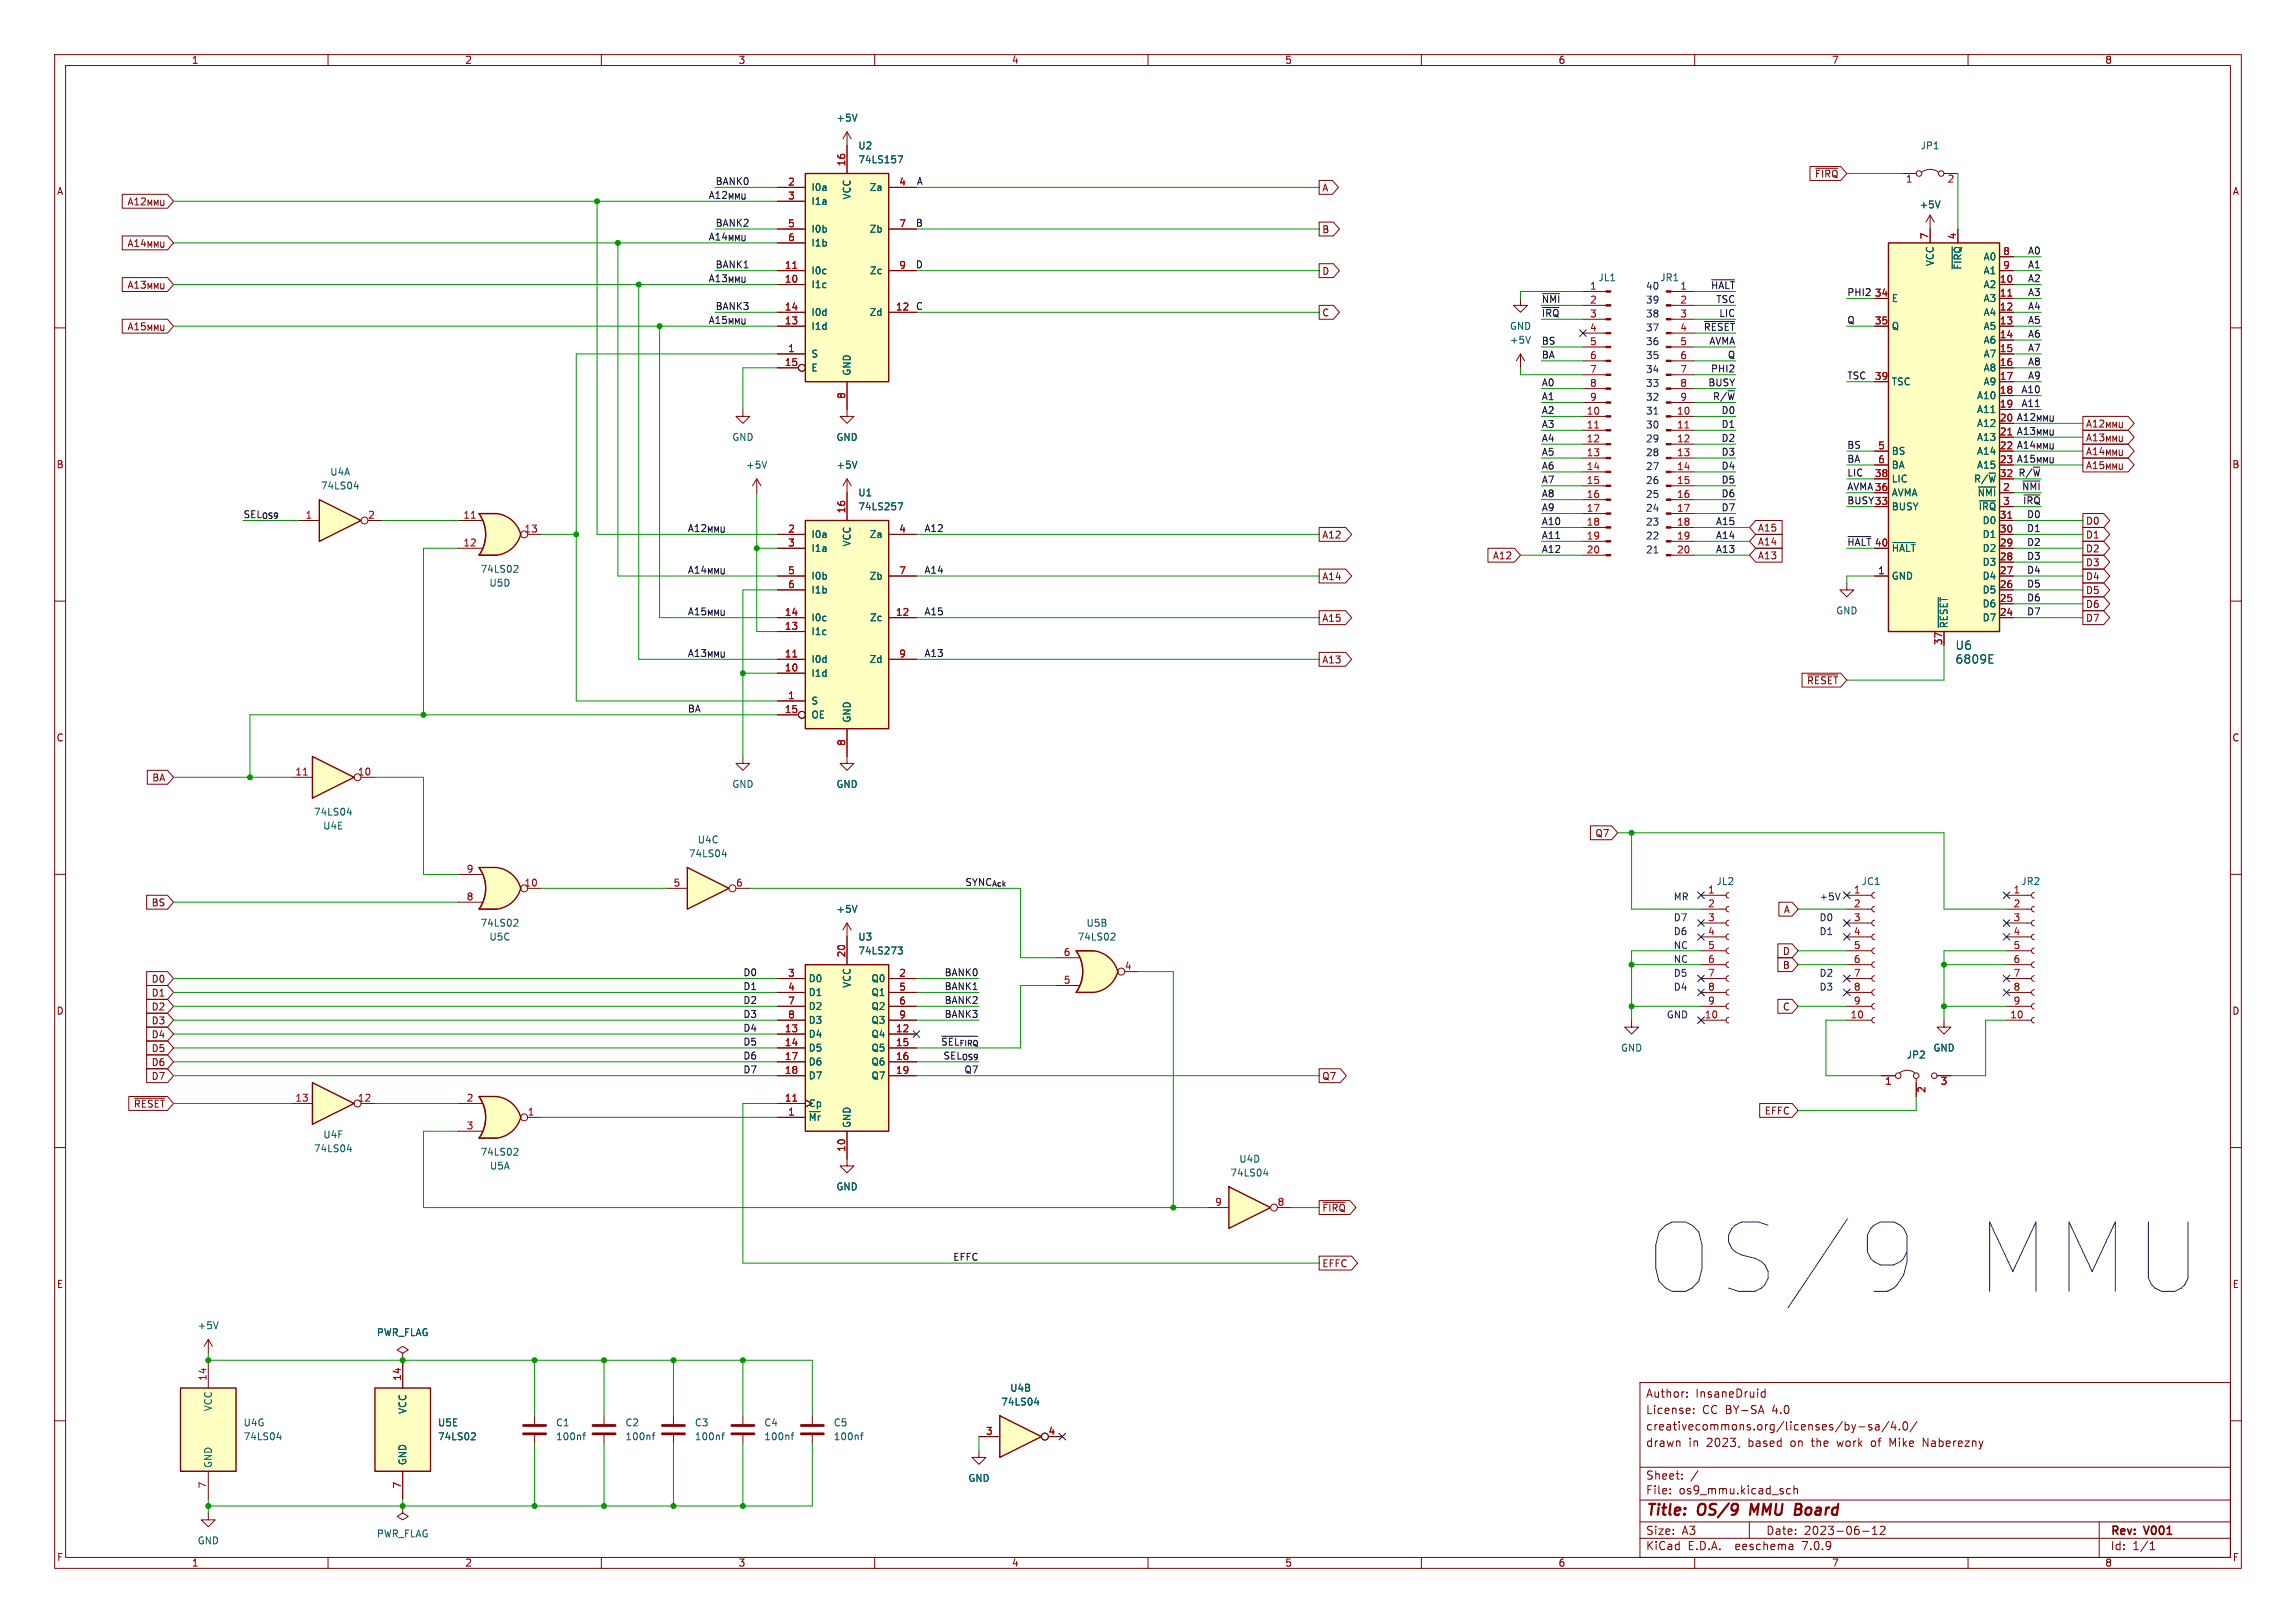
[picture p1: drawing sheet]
<svg xmlns="http://www.w3.org/2000/svg" width="420mm" height="297mm" viewBox="0 0 420 297" stroke-linecap="round" stroke-linejoin="round" font-family="sans-serif">
<defs><g id="words">
<g font-size="17.7" fill="#0000c2">
<text x="300.4" y="237.9">OS/9</text>
<text x="358.7" y="237.9">MMU</text>
</g>
<g font-size="2.8" fill="#840000">
<text x="301" y="277.9">Title:</text>
<text x="310.6" y="277.9">OS/9</text>
<text x="321" y="277.9">MMU</text>
<text x="330" y="277.9">Board</text>
</g>
<g font-size="2.1" fill="#006464">
<text x="357.6" y="119.1">U6</text>
<text x="357.6" y="121.6">6809E</text>
</g>
<g font-size="2.1" fill="#840000">
<text x="301" y="256">Author:</text>
<text x="310.1" y="256">InsaneDruid</text>
<text x="301" y="262">creativecommons.org/licenses/by-sa/4.0/</text>
<text x="301" y="259">License:</text>
<text x="311.4" y="259">CC BY-SA</text>
<text x="324.3" y="259">4.0</text>
<text x="301" y="265">drawn</text>
<text x="308.9" y="265">in</text>
<text x="312.2" y="265">2023,</text>
<text x="320" y="265">based</text>
<text x="327.8" y="265">on</text>
<text x="331.8" y="265">the</text>
<text x="336.6" y="265">work</text>
<text x="343" y="265">of</text>
<text x="346.5" y="265">Mike</text>
<text x="352.8" y="265">Naberezny</text>
<text x="301" y="273.7">File:</text>
<text x="301" y="271">Sheet:</text>
<text x="307.1" y="273.7">os9_mmu.kicad_sch</text>
<text x="301" y="281.1">Size:</text>
<text x="307.6" y="281.1">A3</text>
<text x="323" y="281.1">Date:</text>
<text x="330" y="281.1">2023-06-12</text>
<text x="386" y="281.3">Rev:</text>
<text x="392.4" y="281.3">V001</text>
<text x="301" y="283.9">KiCad</text>
<text x="308.7" y="283.9">E.D.A.</text>
<text x="317.6" y="283.9">eeschema</text>
<text x="330" y="283.9">7.0.9</text>
<text x="386" y="283.9">Id:</text>
<text x="390.1" y="283.9">1/1</text>
</g>
<g font-size="1.8" fill="#840000">
<text x="35" y="11.9">1</text>
<text x="85" y="11.9">2</text>
<text x="135" y="11.9">3</text>
<text x="185" y="11.9">4</text>
<text x="235" y="11.9">5</text>
<text x="285" y="11.9">6</text>
<text x="335" y="11.9">7</text>
<text x="385" y="11.9">8</text>
<text x="10.3" y="35.9">A</text>
<text x="241.8" y="35.2">A</text>
<text x="331.9" y="32.7">~{FIRQ}</text>
<text x="408.3" y="35.9">A</text>
<text x="23.2" y="37.8">A12_{MMU}</text>
<text x="23.2" y="45.4">A14_{MMU}</text>
<text x="241.8" y="42.9">B</text>
<text x="23.2" y="53">A13_{MMU}</text>
<text x="241.8" y="50.5">D</text>
<text x="241.8" y="58.1">C</text>
<text x="23.2" y="60.6">A15_{MMU}</text>
<text x="365.7" y="77.2">20 A12_{MMU}</text>
<text x="365.7" y="82.3">22 A14_{MMU}</text>
<text x="381.5" y="83.5">A14_{MMU}</text>
<text x="381.5" y="81">A13_{MMU}</text>
<text x="381.5" y="78.4">A12_{MMU}</text>
<text x="10.3" y="85.9">B</text>
<text x="365.7" y="84.8">23 A15_{MMU}</text>
<text x="381.5" y="86">A15_{MMU}</text>
<text x="408.2" y="85.9">B</text>
<text x="241.8" y="98.7">A12</text>
<text x="321.5" y="100">A14</text>
<text x="321.5" y="97.5">A15</text>
<text x="381.5" y="96.2">D0</text>
<text x="381.5" y="98.7">D1</text>
<text x="381.5" y="101.3">D2</text>
<text x="241.8" y="106.4">A14</text>
<text x="273" y="102.6">A12</text>
<text x="321.5" y="102.6">A13</text>
<text x="381.5" y="106.4">D4</text>
<text x="381.5" y="103.8">D3</text>
<text x="241.8" y="114">A15</text>
<text x="381.5" y="111.4">D6</text>
<text x="381.5" y="108.9">D5</text>
<text x="381.5" y="114">D7</text>
<text x="241.8" y="121.6">A13</text>
<text x="330.4" y="125.4">~{RESET}</text>
<text x="10.3" y="135.9">C</text>
<text x="408.2" y="135.9">C</text>
<text x="27.8" y="143.2">BA</text>
<text x="291.7" y="153.4">Q7</text>
<text x="27.6" y="166.1">BS</text>
<text x="326.2" y="167.3">A</text>
<text x="326" y="174.9">D</text>
<text x="326" y="177.5">B</text>
<text x="10.3" y="185.9">D</text>
<text x="27.6" y="180">D0</text>
<text x="27.6" y="185.1">D2</text>
<text x="27.6" y="182.6">D1</text>
<text x="326" y="185.1">C</text>
<text x="408.2" y="185.9">D</text>
<text x="27.6" y="187.6">D3</text>
<text x="27.6" y="190.2">D4</text>
<text x="27.6" y="195.3">D6</text>
<text x="27.6" y="197.8">D7</text>
<text x="27.6" y="192.7">D5</text>
<text x="241.8" y="197.8">Q7</text>
<text x="24.4" y="202.9">~{RESET}</text>
<text x="322.7" y="204.2">EFFC</text>
<text x="241.8" y="221.9">~{FIRQ}</text>
<text x="241.8" y="232.1">EFFC</text>
<text x="10.3" y="235.9">E</text>
<text x="408.3" y="235.9">E</text>
<text x="10.3" y="285.9">F</text>
<text x="35" y="286.9">1</text>
<text x="85" y="286.9">2</text>
<text x="135" y="286.9">3</text>
<text x="185" y="286.9">4</text>
<text x="235" y="286.9">5</text>
<text x="285" y="286.9">6</text>
<text x="335" y="286.9">7</text>
<text x="385" y="286.9">8</text>
<text x="408.3" y="285.9">F</text>
</g>
<g font-size="1.8" fill="#006464">
<text x="152.9" y="22.5">+5V</text>
<text x="156.9" y="27.5">U2</text>
<text x="351.2" y="27.5">JP1</text>
<text x="148.3" y="35.2">I0a</text>
<text x="156.9" y="30.1">74LS157</text>
<text x="159" y="35.2">Za</text>
<text x="148.3" y="37.7">I1a</text>
<text x="155.8" y="36.6" transform="rotate(-90 155.8 36.6)">VCC</text>
<text x="351" y="38.3">+5V</text>
<text x="148.3" y="42.8">I0b</text>
<text x="148.3" y="45.3">I1b</text>
<text x="159" y="42.8">Zb</text>
<text x="362.8" y="47.9">A0</text>
<text x="148.3" y="52.9">I1c</text>
<text x="148.3" y="50.4">I0c</text>
<text x="159" y="50.4">Zc</text>
<text x="292.3" y="51.7">JL1</text>
<text x="303.6" y="51.7">JR1</text>
<text x="353.9" y="48.8" transform="rotate(-90 353.9 48.8)">VCC</text>
<text x="359" y="49.5" transform="rotate(-90 359 49.5)">~{FIRQ}</text>
<text x="362.8" y="52.9">A2</text>
<text x="362.8" y="50.4">A1</text>
<text x="148.3" y="58">I0d</text>
<text x="159" y="58">Zd</text>
<text x="345.9" y="55.5">E</text>
<text x="362.8" y="55.5">A3</text>
<text x="362.8" y="58">A4</text>
<text x="148.3" y="65.6">S</text>
<text x="148.3" y="60.6">I1d</text>
<text x="276.1" y="60.6">GND</text>
<text x="276.1" y="63.1">+5V</text>
<text x="345.9" y="60.6">Q</text>
<text x="362.8" y="60.6">A5</text>
<text x="362.8" y="63.1">A6</text>
<text x="362.8" y="65.6">A7</text>
<text x="148.3" y="68.2">E</text>
<text x="155.8" y="68.8" transform="rotate(-90 155.8 68.8)">GND</text>
<text x="345.9" y="70.7">TSC</text>
<text x="362.8" y="68.2">A8</text>
<text x="362.8" y="70.7">A9</text>
<text x="361.5" y="73.3">A10</text>
<text x="361.5" y="75.8">A11</text>
<text x="133.9" y="80.9">GND</text>
<text x="152.9" y="80.9">GND</text>
<text x="345.9" y="83.4">BS</text>
<text x="361.5" y="78.3">A12</text>
<text x="361.5" y="80.9">A13</text>
<text x="361.5" y="83.4">A14</text>
<text x="58.6" y="89.8">74LS04</text>
<text x="60.3" y="87.2">U4A</text>
<text x="136.4" y="86">+5V</text>
<text x="152.9" y="86">+5V</text>
<text x="345.9" y="88.5">LIC</text>
<text x="345.9" y="86">BA</text>
<text x="361" y="88.5">R/~{W}</text>
<text x="361.5" y="86">A15</text>
<text x="156.9" y="91">U1</text>
<text x="156.9" y="93.6">74LS257</text>
<text x="345.9" y="93.6">BUSY</text>
<text x="345.9" y="91">AVMA</text>
<text x="361.7" y="91">~{NMI}</text>
<text x="361.8" y="93.6">~{IRQ}</text>
<text x="148.3" y="98.7">I0a</text>
<text x="148.3" y="101.2">I1a</text>
<text x="155.8" y="100.1" transform="rotate(-90 155.8 100.1)">VCC</text>
<text x="159" y="98.7">Za</text>
<text x="345.9" y="101.2">~{HALT}</text>
<text x="362.6" y="101.2">D2</text>
<text x="362.6" y="98.7">D1</text>
<text x="362.6" y="96.1">D0</text>
<text x="87.8" y="105">74LS02</text>
<text x="89.4" y="107.5">U5D</text>
<text x="148.3" y="106.3">I0b</text>
<text x="159" y="106.3">Zb</text>
<text x="345.9" y="106.3">GND</text>
<text x="362.6" y="106.3">D4</text>
<text x="362.6" y="103.7">D3</text>
<text x="148.3" y="113.9">I0c</text>
<text x="148.3" y="108.8">I1b</text>
<text x="159" y="113.9">Zc</text>
<text x="335.8" y="112.6">GND</text>
<text x="362.6" y="113.9">D7</text>
<text x="362.6" y="111.4">D6</text>
<text x="362.6" y="108.8">D5</text>
<text x="148.3" y="116.4">I1c</text>
<text x="356.5" y="115.1" transform="rotate(-90 356.5 115.1)">~{RESET}</text>
<text x="148.3" y="124.1">I1d</text>
<text x="148.3" y="121.5">I0d</text>
<text x="159" y="121.5">Zd</text>
<text x="148.3" y="129.1">S</text>
<text x="148.3" y="131.7">OE</text>
<text x="155.8" y="132.3" transform="rotate(-90 155.8 132.3)">GND</text>
<text x="57.3" y="149.5">74LS04</text>
<text x="133.9" y="144.4">GND</text>
<text x="152.9" y="144.4">GND</text>
<text x="59" y="152">U4E</text>
<text x="127.5" y="154.5">U4C</text>
<text x="125.9" y="157.1">74LS04</text>
<text x="152.9" y="167.2">+5V</text>
<text x="313.9" y="162.2">JL2</text>
<text x="340.4" y="162.2">JC1</text>
<text x="369.6" y="162.2">JR2</text>
<text x="87.8" y="169.8">74LS02</text>
<text x="89.4" y="172.3">U5C</text>
<text x="156.9" y="172.3">U3</text>
<text x="197" y="172.3">74LS02</text>
<text x="198.7" y="169.8">U5B</text>
<text x="147.8" y="179.9">D0</text>
<text x="156.9" y="174.9">74LS273</text>
<text x="159.3" y="179.9">Q0</text>
<text x="147.8" y="182.5">D1</text>
<text x="147.8" y="185">D2</text>
<text x="155.8" y="180.9" transform="rotate(-90 155.8 180.9)">VCC</text>
<text x="159.3" y="182.5">Q1</text>
<text x="159.3" y="185">Q2</text>
<text x="147.8" y="190.1">D4</text>
<text x="147.8" y="187.6">D3</text>
<text x="159.3" y="190.1">Q4</text>
<text x="159.3" y="187.6">Q3</text>
<text x="147.8" y="192.6">D5</text>
<text x="147.8" y="195.2">D6</text>
<text x="147.8" y="197.7">D7</text>
<text x="159.3" y="192.6">Q5</text>
<text x="159.3" y="195.2">Q6</text>
<text x="159.3" y="197.7">Q7</text>
<text x="296.4" y="192.6">GND</text>
<text x="348.7" y="193.9">JP2</text>
<text x="353.6" y="192.6">GND</text>
<text x="147.8" y="202.8">Cp</text>
<text x="59" y="208.5">U4F</text>
<text x="147.8" y="205.3">~{Mr}</text>
<text x="155.8" y="206.5" transform="rotate(-90 155.8 206.5)">GND</text>
<text x="57.3" y="211">74LS04</text>
<text x="87.8" y="211.7">74LS02</text>
<text x="89.5" y="214.2">U5A</text>
<text x="225" y="215.5">74LS04</text>
<text x="226.6" y="213">U4D</text>
<text x="152.9" y="218">GND</text>
<text x="36.1" y="243.4">+5V</text>
<text x="68.8" y="244.7">PWR_FLAG</text>
<text x="183.1" y="257.4">74LS04</text>
<text x="184.7" y="254.9">U4B</text>
<text x="39" y="258.3" transform="rotate(-90 39 258.3)">VCC</text>
<text x="44.5" y="261.2">U4G</text>
<text x="44.5" y="263.8">74LS04</text>
<text x="74.5" y="258.8" transform="rotate(-90 74.5 258.8)">VCC</text>
<text x="80" y="261.2">U5E</text>
<text x="80" y="263.8">74LS02</text>
<text x="101.6" y="261.2">C1</text>
<text x="101.6" y="263.8">100nf</text>
<text x="114.3" y="261.2">C2</text>
<text x="114.3" y="263.8">100nf</text>
<text x="127" y="261.2">C3</text>
<text x="127" y="263.8">100nf</text>
<text x="139.7" y="261.2">C4</text>
<text x="139.7" y="263.8">100nf</text>
<text x="152.4" y="261.2">C5</text>
<text x="152.4" y="263.8">100nf</text>
<text x="39" y="268.7" transform="rotate(-90 39 268.7)">GND</text>
<text x="74.5" y="268.2" transform="rotate(-90 74.5 268.2)">GND</text>
<text x="177" y="271.4">GND</text>
<text x="68.8" y="281.5">PWR_FLAG</text>
<text x="36.1" y="282.8">GND</text>
</g>
<g font-size="1.8" fill="#0f0f0f">
<text x="130.8" y="33.9">BANK0</text>
<text x="167.6" y="33.9">A</text>
<text x="129.5" y="36.5">A12_{MMU}</text>
<text x="130.8" y="41.6">BANK2</text>
<text x="167.4" y="41.6">B</text>
<text x="129.5" y="44.1">A14_{MMU}</text>
<text x="370.9" y="46.6">A0</text>
<text x="129.5" y="51.7">A13_{MMU}</text>
<text x="130.8" y="49.2">BANK1</text>
<text x="167.4" y="49.2">D</text>
<text x="312.9" y="53">~{HALT}</text>
<text x="370.9" y="51.7">A2</text>
<text x="370.9" y="49.2">A1</text>
<text x="129.5" y="59.3">A15_{MMU}</text>
<text x="130.8" y="56.8">BANK3</text>
<text x="167.4" y="56.8">C</text>
<text x="281.9" y="58.1">~{IRQ}</text>
<text x="281.9" y="55.5">~{NMI}</text>
<text x="313.9" y="55.5">TSC</text>
<text x="314.4" y="58.1">LIC</text>
<text x="337.8" y="59.3">Q</text>
<text x="337.8" y="54.3">PHI2</text>
<text x="370.9" y="54.3">A3</text>
<text x="370.9" y="59.3">A5</text>
<text x="370.9" y="56.8">A4</text>
<text x="281.9" y="65.7">BA</text>
<text x="281.9" y="63.2">BS</text>
<text x="311.6" y="60.6">~{RESET}</text>
<text x="312.6" y="63.2">AVMA</text>
<text x="316" y="65.7">Q</text>
<text x="370.9" y="61.9">A6</text>
<text x="370.9" y="64.4">A7</text>
<text x="281.9" y="70.8">A0</text>
<text x="312.4" y="70.8">BUSY</text>
<text x="312.9" y="68.2">PHI2</text>
<text x="337.8" y="69.5">TSC</text>
<text x="370.9" y="69.5">A9</text>
<text x="370.9" y="67">A8</text>
<text x="281.9" y="73.3">A1</text>
<text x="281.9" y="75.9">A2</text>
<text x="313.2" y="73.3">R/~{W}</text>
<text x="314.8" y="75.9">D0</text>
<text x="369.7" y="72">A10</text>
<text x="369.7" y="74.6">A11</text>
<text x="281.9" y="80.9">A4</text>
<text x="281.9" y="83.5">A5</text>
<text x="281.9" y="78.4">A3</text>
<text x="314.8" y="80.9">D2</text>
<text x="314.8" y="83.5">D3</text>
<text x="314.8" y="78.4">D1</text>
<text x="337.8" y="82.2">BS</text>
<text x="281.9" y="86">A6</text>
<text x="281.9" y="88.6">A7</text>
<text x="314.8" y="86">D4</text>
<text x="314.8" y="88.6">D5</text>
<text x="337.8" y="87.3">LIC</text>
<text x="337.8" y="84.7">BA</text>
<text x="337.8" y="89.8">AVMA36</text>
<text x="369.1" y="87.3">R/~{W}</text>
<text x="369.8" y="89.8">~{NMI}</text>
<text x="44.4" y="94.9">SEL_{OS9}</text>
<text x="281.9" y="91.1">A8</text>
<text x="281.9" y="93.6">A9</text>
<text x="314.8" y="91.1">D6</text>
<text x="314.8" y="93.6">D7</text>
<text x="337.8" y="92.4">BUSY33</text>
<text x="370" y="92.4">~{IRQ}</text>
<text x="370.7" y="94.9">D0</text>
<text x="125.7" y="97.4">A12_{MMU}</text>
<text x="169" y="97.4">A12</text>
<text x="281.9" y="96.2">A10</text>
<text x="281.9" y="98.7">A11</text>
<text x="281.9" y="101.3">A12</text>
<text x="313.8" y="98.7">A14</text>
<text x="313.8" y="101.3">A13</text>
<text x="313.8" y="96.2">A15</text>
<text x="337.8" y="100">~{HALT}</text>
<text x="370.7" y="97.4">D1</text>
<text x="370.7" y="100">D2</text>
<text x="125.7" y="105.1">A14_{MMU}</text>
<text x="169" y="105.1">A14</text>
<text x="370.7" y="102.5">D3</text>
<text x="370.7" y="105.1">D4</text>
<text x="370.7" y="107.6">D5</text>
<text x="125.7" y="112.7">A15_{MMU}</text>
<text x="169" y="112.7">A15</text>
<text x="370.7" y="110.1">D6</text>
<text x="370.7" y="112.7">D7</text>
<text x="125.7" y="120.3">A13_{MMU}</text>
<text x="169" y="120.3">A13</text>
<text x="125.7" y="130.5">BA</text>
<text x="176.4" y="162.2">SYNC_{Ack}</text>
<text x="135.9" y="178.7">D0</text>
<text x="172.7" y="178.7">BANK0</text>
<text x="135.9" y="183.8">D2</text>
<text x="135.9" y="181.3">D1</text>
<text x="172.7" y="183.8">BANK2</text>
<text x="172.7" y="181.3">BANK1</text>
<text x="135.9" y="191.4">D5</text>
<text x="135.9" y="186.3">D3</text>
<text x="135.9" y="188.9">D4</text>
<text x="172" y="191.4">~{SEL_{FIRQ}}</text>
<text x="172.7" y="186.3">BANK3</text>
<text x="135.9" y="196.5">D7</text>
<text x="135.9" y="194">D6</text>
<text x="172.4" y="194">SEL_{OS9}</text>
<text x="176.3" y="196.5">Q7</text>
<text x="174.3" y="230.8">EFFC</text>
</g>
<g font-size="1.8" fill="#a90000">
<text x="144.1" y="34">2</text>
<text x="154.7" y="30.5" transform="rotate(-90 154.7 30.5)">16</text>
<text x="164.4" y="34">4</text>
<text x="348.5" y="33.7">1</text>
<text x="356.2" y="33.7">2</text>
<text x="144.1" y="36.6">3</text>
<text x="144.1" y="41.7">5</text>
<text x="164.4" y="41.7">7</text>
<text x="144.1" y="44.2">6</text>
<text x="352.8" y="43.9" transform="rotate(-90 352.8 43.9)">7</text>
<text x="357.9" y="43.9" transform="rotate(-90 357.9 43.9)">4</text>
<text x="366.3" y="46.7">8</text>
<text x="143.5" y="51.8">10</text>
<text x="143.5" y="49.3">11</text>
<text x="164.4" y="49.3">9</text>
<text x="290.8" y="53.1">1</text>
<text x="307.3" y="53.1">1</text>
<text x="365.7" y="51.8">10</text>
<text x="366.3" y="49.3">9</text>
<text x="143.5" y="59.4">13</text>
<text x="143.5" y="56.9">14</text>
<text x="163.8" y="56.9">12</text>
<text x="290.8" y="55.6">2</text>
<text x="290.8" y="58.2">3</text>
<text x="307.3" y="55.6">2</text>
<text x="307.3" y="58.2">3</text>
<text x="342.9" y="54.4">34</text>
<text x="342.9" y="59.4">35</text>
<text x="365.7" y="54.4">11</text>
<text x="365.7" y="56.9">12</text>
<text x="365.7" y="59.4">13</text>
<text x="144.1" y="64.5">1</text>
<text x="290.8" y="60.7">4</text>
<text x="290.8" y="63.2">5</text>
<text x="290.8" y="65.8">6</text>
<text x="307.3" y="60.7">4</text>
<text x="307.3" y="63.2">5</text>
<text x="307.3" y="65.8">6</text>
<text x="365.7" y="62">14</text>
<text x="365.7" y="64.5">15</text>
<text x="143.5" y="67.1">15</text>
<text x="290.8" y="68.3">7</text>
<text x="290.8" y="70.9">8</text>
<text x="307.3" y="68.3">7</text>
<text x="307.3" y="70.9">8</text>
<text x="342.9" y="69.6">39</text>
<text x="365.7" y="67.1">16</text>
<text x="365.7" y="69.6">17</text>
<text x="154.7" y="73.1" transform="rotate(-90 154.7 73.1)">8</text>
<text x="290.2" y="75.9">10</text>
<text x="290.8" y="73.4">9</text>
<text x="306.7" y="75.9">10</text>
<text x="307.3" y="73.4">9</text>
<text x="365.7" y="72.1">18</text>
<text x="365.7" y="74.7">19</text>
<text x="365.7" y="77.2">20</text>
<text x="290.2" y="78.5">11</text>
<text x="290.2" y="81">12</text>
<text x="290.2" y="83.6">13</text>
<text x="306.7" y="78.5">11</text>
<text x="306.7" y="81">12</text>
<text x="306.7" y="83.6">13</text>
<text x="343.5" y="82.3">5</text>
<text x="365.7" y="79.8">21 A13_{MMU}</text>
<text x="365.7" y="79.8">21</text>
<text x="365.7" y="82.3">22</text>
<text x="290.2" y="86.1">14</text>
<text x="290.2" y="88.6">15</text>
<text x="306.7" y="86.1">14</text>
<text x="306.7" y="88.6">15</text>
<text x="342.9" y="87.4">38</text>
<text x="342.9" y="89.9">36</text>
<text x="343.5" y="84.8">6</text>
<text x="365.7" y="87.4">32</text>
<text x="365.7" y="84.8">23</text>
<text x="366.3" y="89.9">2</text>
<text x="55.8" y="95">1</text>
<text x="67.2" y="95">2</text>
<text x="84.7" y="95">11</text>
<text x="154.7" y="94" transform="rotate(-90 154.7 94)">16</text>
<text x="290.2" y="91.2">16</text>
<text x="290.2" y="93.7">17</text>
<text x="306.7" y="91.2">16</text>
<text x="306.7" y="93.7">17</text>
<text x="342.9" y="92.5">33</text>
<text x="365.7" y="95">31</text>
<text x="366.3" y="92.5">3</text>
<text x="84.7" y="100.1">12</text>
<text x="95.8" y="97.5">13</text>
<text x="144.1" y="97.5">2</text>
<text x="144.1" y="100.1">3</text>
<text x="164.4" y="97.5">4</text>
<text x="290.2" y="96.3">18</text>
<text x="290.2" y="98.8">19</text>
<text x="290.2" y="101.3">20</text>
<text x="306.7" y="96.3">18</text>
<text x="306.7" y="98.8">19</text>
<text x="306.7" y="101.3">20</text>
<text x="342.9" y="100.1">40</text>
<text x="365.7" y="100.1">29</text>
<text x="365.7" y="97.5">30</text>
<text x="144.1" y="105.2">5</text>
<text x="144.1" y="107.7">6</text>
<text x="164.4" y="105.2">7</text>
<text x="343.5" y="105.2">1</text>
<text x="365.7" y="107.7">26</text>
<text x="365.7" y="105.2">27</text>
<text x="365.7" y="102.6">28</text>
<text x="143.5" y="112.8">14</text>
<text x="163.8" y="112.8">12</text>
<text x="365.7" y="112.8">24</text>
<text x="365.7" y="110.2">25</text>
<text x="143.5" y="115.3">13</text>
<text x="355.3" y="118.2" transform="rotate(-90 355.3 118.2)">37</text>
<text x="143.5" y="122.9">10</text>
<text x="143.5" y="120.4">11</text>
<text x="164.4" y="120.4">9</text>
<text x="143.5" y="130.6">15</text>
<text x="144.1" y="128">1</text>
<text x="154.7" y="136.6" transform="rotate(-90 154.7 136.6)">8</text>
<text x="53.9" y="142">11</text>
<text x="65.4" y="142">10</text>
<text x="85.3" y="159.8">9</text>
<text x="85.3" y="164.8">8</text>
<text x="95.8" y="162.3">10</text>
<text x="123.1" y="162.3">5</text>
<text x="134.5" y="162.3">6</text>
<text x="312.3" y="163.6">1</text>
<text x="312.3" y="166.1">2</text>
<text x="339" y="163.6">1</text>
<text x="339" y="166.1">2</text>
<text x="368.2" y="163.6">1</text>
<text x="368.2" y="166.1">2</text>
<text x="312.3" y="168.7">3</text>
<text x="312.3" y="171.2">4</text>
<text x="312.3" y="173.7">5</text>
<text x="339" y="168.7">3</text>
<text x="339" y="171.2">4</text>
<text x="339" y="173.7">5</text>
<text x="368.2" y="168.7">3</text>
<text x="368.2" y="171.2">4</text>
<text x="368.2" y="173.7">5</text>
<text x="144.1" y="178.8">3</text>
<text x="154.7" y="175.3" transform="rotate(-90 154.7 175.3)">20</text>
<text x="164.4" y="178.8">2</text>
<text x="194.5" y="175">6</text>
<text x="205.7" y="177.5">4</text>
<text x="312.3" y="176.3">6</text>
<text x="312.3" y="178.8">7</text>
<text x="339" y="176.3">6</text>
<text x="339" y="178.8">7</text>
<text x="368.2" y="176.3">6</text>
<text x="368.2" y="178.8">7</text>
<text x="144.1" y="181.4">4</text>
<text x="144.1" y="183.9">7</text>
<text x="164.4" y="181.4">5</text>
<text x="164.4" y="183.9">6</text>
<text x="194.5" y="180.1">5</text>
<text x="312.3" y="181.4">8</text>
<text x="312.3" y="183.9">9</text>
<text x="339" y="181.4">8</text>
<text x="339" y="183.9">9</text>
<text x="368.2" y="181.4">8</text>
<text x="368.2" y="183.9">9</text>
<text x="143.5" y="189">13</text>
<text x="143.5" y="191.5">14</text>
<text x="144.1" y="186.4">8</text>
<text x="163.8" y="189">12</text>
<text x="163.8" y="191.5">15</text>
<text x="164.4" y="186.4">9</text>
<text x="311.7" y="186.4">10</text>
<text x="338.4" y="186.4">10</text>
<text x="367.6" y="186.4">10</text>
<text x="143.5" y="194.1">17</text>
<text x="143.5" y="196.6">18</text>
<text x="163.8" y="194.1">16</text>
<text x="163.8" y="196.6">19</text>
<text x="53.9" y="201.7">13</text>
<text x="65.4" y="201.7">12</text>
<text x="85.3" y="201.7">2</text>
<text x="143.5" y="201.7">11</text>
<text x="344.7" y="198.8">1</text>
<text x="352.5" y="200.1" transform="rotate(-90 352.5 200.1)">2</text>
<text x="354.9" y="198.8">3</text>
<text x="85.3" y="206.8">3</text>
<text x="96.4" y="204.2">1</text>
<text x="144.1" y="204.2">1</text>
<text x="154.7" y="210.9" transform="rotate(-90 154.7 210.9)">10</text>
<text x="222.2" y="220.7">9</text>
<text x="233.6" y="220.7">8</text>
<text x="37.8" y="252.8" transform="rotate(-90 37.8 252.8)">14</text>
<text x="73.4" y="252.8" transform="rotate(-90 73.4 252.8)">14</text>
<text x="180.3" y="262.6">3</text>
<text x="191.7" y="262.6">4</text>
<text x="37.8" y="272.5" transform="rotate(-90 37.8 272.5)">7</text>
<text x="73.4" y="272.5" transform="rotate(-90 73.4 272.5)">7</text>
</g>
<g font-size="1.8" fill="#0000c2">
<text x="301" y="53.1">40</text>
<text x="301" y="55.6">39</text>
<text x="301" y="58.2">38</text>
<text x="301" y="63.3">36</text>
<text x="301" y="65.8">35</text>
<text x="301" y="60.7">37</text>
<text x="301" y="68.3">34</text>
<text x="301" y="70.9">33</text>
<text x="301" y="76">31</text>
<text x="301" y="73.4">32</text>
<text x="301" y="81">29</text>
<text x="301" y="78.5">30</text>
<text x="301" y="83.6">28</text>
<text x="301" y="88.7">26</text>
<text x="301" y="86.1">27</text>
<text x="301" y="91.2">25</text>
<text x="301" y="93.7">24</text>
<text x="301" y="101.4">21</text>
<text x="301" y="98.8">22</text>
<text x="301" y="96.3">23</text>
<text x="306.1" y="164.9">MR</text>
<text x="332.7" y="164.9">+5V</text>
<text x="306.1" y="171.2">D6</text>
<text x="306.1" y="173.7">NC</text>
<text x="306.1" y="168.7">D7</text>
<text x="332.7" y="171.2">D1</text>
<text x="332.7" y="168.7">D0</text>
<text x="306.1" y="176.3">NC</text>
<text x="306.1" y="178.8">D5</text>
<text x="332.7" y="178.8">D2</text>
<text x="306.1" y="181.4">D4</text>
<text x="332.7" y="181.4">D3</text>
<text x="304.8" y="186.4">GND</text>
</g>
</g></defs>
<g fill="none" stroke="#840000" stroke-width=".18">
<path d="M10 10h400v277h-400zM12 12h396v273h-396zM60 10v2M110 10v2M160 10v2M210 10v2M260 10v2M310 10v2M360 10v2M353.1 39.4l-.8 1.2M353.1 39.4v2.5M353.1 39.4l.7 1.2"/>
<path d="M10 60h2M408 60h2M135.9 74.9v1.3h1.3l-1.3 1.3-1.3-1.3h1.3M138.4 87.6l-.7 1.3M138.4 87.6v2.6M138.4 87.6l.8 1.3M10 110h2M408 110h2M154.9 138.4v1.3h1.3l-1.3 1.3-1.2-1.3h1.2M10 160h2M408 160h2M142.2 179.1h5.1"/>
<path d="M154.9 168.9v7.6M154.9 168.9l-.7 1.3M154.9 168.9l.8 1.3M162.6 179.1h5M337.8 179.1h4.6M337.8 176.5h4.6M337.8 174h4.6M337.8 171.5h4.6M337.8 168.9h4.6M337.8 166.4h4.6M337.8 163.8h4.6M342.9 178.6l-.4 .1-.1 .4 .1 .3 .4 .2"/>
<path d="M342.9 176l-.4 .2-.1 .3 .1 .4 .4 .1M342.9 173.5l-.4 .1-.1 .4 .1 .3 .4 .2M342.9 170.9l-.4 .2-.1 .3 .1 .4 .4 .2M342.9 168.4l-.4 .2-.1 .3 .1 .4 .4 .1M342.9 165.9l-.4 .1-.1 .4 .1 .3 .4 .2M342.9 163.3l-.4 .2-.1 .3 .1 .4 .4 .1M142.2 189.2h5.1M142.2 191.8h5.1M142.2 194.3h5.1M142.2 196.9h5.1M142.2 181.6h5.1M142.2 184.2h5.1"/>
<path d="M142.2 186.7h5.1M162.6 189.2h5M162.6 191.8h5M162.6 194.3h5M162.6 196.9h5M162.6 181.6h5M162.6 184.2h5M162.6 186.7h5M337.8 181.6h4.6M337.8 184.2h4.6M337.8 186.7h4.6M342.9 186.2l-.4 .1-.1 .4 .1 .3 .4 .2"/>
<path d="M342.9 183.6l-.4 .2-.1 .3 .1 .4 .4 .2M342.9 181.1l-.4 .2-.1 .3 .1 .4 .4 .1M344.2 196.9h2.5M347.5 196.3a2.26 2.26 0 0 1 2.8 0M350.5 197.4v3.3M354.3 196.9h2.6M10 210h2M142.2 204.5h5.1M142.2 201.9h5.1M154.9 207v5.1M408 210h2M10 260h2"/>
<path d="M38.1 245.1l-.8 1.3M38.1 245.1v2.5M38.1 245.1l.8 1.3M73.7 247.6l1-.6-1-.6-1.1 .6 1.1 .6v1.3M73.7 248.9h.1M300 253h108v32h-108zM308.6 254.8v.1M308.6 255.5v.2M309.8 258.5v.2M309.8 257.8v.1M322.2 257.2l.5 1.5M322.9 254.2v1.5"/>
<path d="M322.9 254.8l-.5-.1-.2 .3v.4l.1 .2h.6M408 260h2M73.7 275.6v1.3l-1.1 .6 1.1 .6 1-.6-1-.6M73.7 275.6h.1M300 278.5h108M300 274.5h108M300 268.5h108M305.5 273.2v.2M305.5 272.5v.1M307.2 263.8l.1 .9M307.7 270.5v.2M307.7 269.8v.1"/>
<path d="M310.6 269.1l-1.3 1.9M318.2 264.6l-.2 .3M320 278.5v3M327.5 272.5l-.4-.1-.3 .3v.4l.1 .2h.6M328.2 272.5l.2-.1 .3 .1 .1 .9M328.2 271.9v1.5M340 261.1h1.2M342.4 263.8v.7M342.4 260.8l-.4-.1-.2 .2 .1 .2 .5 .2v.3h-.6M342.5 279.7l.4-.4v1.5M343.1 260.8h.6v.9M343.7 261l-.5 .1a.29 .29 0 0 0-.2 .3 .29 .29 0 0 0 .2 .3l.5-.1"/>
<path d="M343.9 279.4l.6-.1 .2 .1 .1 .3-.9 1.1h.9M345.5 260.1l-1.3 1.9M346.2 264.3l-.5-1.1v1.5M346.3 260.1l-.4 1.1h1M346.7 260.7v1M347.4 261.5v.2M348.3 260.3l.1-.1a.8 .8 0 0 1 .6 .7 .8 .8 0 0 1-.6 .8 1 1 0 0 1-.1-1.4zM350.7 260.1l-1.3 1.9M351.8 264.7v-1.5l.9 1.5M384 278.5v6.5M60 285v2M110 285v2"/>
<path d="M160 285v2M210 285v2M260 285v2M300 281.5h108M310 285v2M327.9 282.7v.9M327.9 283.5l-.1 .1M327.9 282.9l-.1 .1M340.7 280.2h1.2M342.5 280.8h.9M360 285v2M393.3 283.6h.9"/>
<path d="M393.3 282.5l.4-.4v1.5"/>
<circle cx="347.2" cy="196.9" r=".51"/>
<circle cx="350.5" cy="196.9" r=".51"/>
<circle cx="353.8" cy="196.9" r=".51"/>
</g>
<path d="M320.3 275.2l-.2 2M328.4 276.2h.7M328.5 275.2h.7M329.1 276.2l.3 .1M329.3 277.1l-1 .1M329.3 276.1l-.2 .1" fill="none" stroke="#840000" stroke-width=".4"/>
<g fill="#ffffc2" stroke="#ffffc2" stroke-width=".18">
<path d="M147.3 176.5h15.3v30.5h-15.3z"/>
<path d="M90.2 96.4l5 1.4a5.2 5.2 0 0 1-4.4 3.8z"/>
</g>
<path d="M147.3 176.5h15.3v30.5h-15.3z" fill="none" stroke="#840000" stroke-width=".25"/>
<path d="M145 201.5h.7" fill="none" stroke="#a90000" stroke-width=".18"/>
<path d="M354.9 36.8l-.4 1.2M140.2 84.4l-.4 1.3M156.8 165.7l-.5 1.2M164.3 173.3h.8l-.5 .5 .4 .1 .1 .4-.3 .3h-.4M39.9 241.9l-.4 1.2" fill="none" stroke="#006464" stroke-width=".18"/>
<path d="M87.6 94h3.2M87.6 101.6h3.2" fill="none" stroke="#ffffc2" stroke-width=".18"/>
<path d="M87.6 94h3.2v7.6h-3.2a6.7 6.7 0 0 0 0-7.6z" fill="#ffffc2"/>
<path d="M90.8 94a5.1 5.1 0 0 1 4.4 3.8l-4.9 1.3z" fill="#ffffc2" stroke="#ffffc2" stroke-width=".18"/>
<path d="M87.6 94h3.2a5.1 5.1 0 0 1 4.4 3.8 5.2 5.2 0 0 1-4.4 3.8h-3.2a6.6 6.6 0 0 0 0-7.6z" fill="none" stroke="#840000" stroke-width=".25"/>
<g fill="none" stroke="#840000" stroke-width=".18">
<path d="M154.9 74.9v1.3h1.3l-1.3 1.3-1.2-1.3h1.2M83.8 95.3h4.3M90.8 94h-3.2a6.6 6.6 0 0 1 0 7.6h3.2M96.5 97.8h2.6M83.8 100.3h4.3M154.9 212.1v1.3h1.3l-1.3 1.2-1.2-1.2h1.2"/>
<circle cx="95.9" cy="97.8" r=".63"/>
</g>
<path d="M86.2 94.8h.7" fill="none" stroke="#a90000" stroke-width=".18"/>
<path d="M94.2 103.4l.4 .1 .1 .3-.8 .9h.8" fill="none" stroke="#006464" stroke-width=".18"/>
<path d="M224.8 217.2l7.6 3.8-7.6 3.8z" fill="#ffffc2"/>
<path d="M224.8 217.2l7.6 3.8-7.6 3.8z" fill="none" stroke="#840000" stroke-width=".25"/>
<g fill="none" stroke="#840000" stroke-width=".18">
<path d="M348 31.8h2.5M351.5 31.5a2.54 2.54 0 0 1 3.1 0M355.6 31.8h2.5M221 221h3.8M233.7 221h2.5"/>
<circle cx="351" cy="31.8" r=".51"/>
<circle cx="355.1" cy="31.8" r=".51"/>
<circle cx="233" cy="221" r=".63"/>
</g>
<path d="M231.2 214.8h.8M231.8 214.4v.8" fill="none" stroke="#006464" stroke-width=".18"/>
<path d="M57.1 138.4l7.7 3.8-7.7 3.9z" fill="#ffffc2"/>
<path d="M57.1 138.4l7.7 3.8-7.7 3.9z" fill="none" stroke="#840000" stroke-width=".25"/>
<g fill="none" stroke="#840000" stroke-width=".18">
<path d="M53.3 142.2h3.8M66 142.2h2.6"/>
<circle cx="65.4" cy="142.2" r=".63"/>
</g>
<path d="M55.5 141.8h.7" fill="none" stroke="#a90000" stroke-width=".18"/>
<path d="M63.5 148.7h.8M64.1 148.3v.9" fill="none" stroke="#006464" stroke-width=".18"/>
<path d="M90.8 158.8a5.2 5.2 0 0 1 4.4 3.8l-5 1.3z" fill="#ffffc2" stroke="#ffffc2" stroke-width=".18"/>
<path d="M87.6 158.8h3.2M87.6 166.4h3.2" fill="none" stroke="#ffffc2" stroke-width=".18"/>
<path d="M87.6 158.8h3.2v7.6h-3.2a6.6 6.6 0 0 0 0-7.6z" fill="#ffffc2"/>
<path d="M90.3 161.3l4.9 1.3a5.1 5.1 0 0 1-4.4 3.8z" fill="#ffffc2" stroke="#ffffc2" stroke-width=".18"/>
<path d="M87.6 158.8h3.2a5.2 5.2 0 0 1 4.4 3.8 5.1 5.1 0 0 1-4.4 3.8h-3.2a6.6 6.6 0 0 0 0-7.6z" fill="none" stroke="#840000" stroke-width=".25"/>
<g fill="none" stroke="#840000" stroke-width=".18">
<path d="M90.8 158.8h-3.2a6.7 6.7 0 0 1 0 7.6h3.2M83.8 165.1h4.3M83.8 160h4.3M96.5 162.6h2.6"/>
<circle cx="95.9" cy="162.6" r=".63"/>
</g>
<path d="M94.2 168.2l.4 .1 .1 .3-.8 .9h.8" fill="none" stroke="#006464" stroke-width=".18"/>
<path d="M125.7 158.8l7.6 3.8-7.6 3.8z" fill="#ffffc2"/>
<path d="M125.7 158.8l7.6 3.8-7.6 3.8z" fill="none" stroke="#840000" stroke-width=".25"/>
<g fill="none" stroke="#840000" stroke-width=".18">
<path d="M135.9 138.4v1.3h1.3l-1.3 1.3-1.3-1.3h1.3M121.9 162.6h3.8M134.6 162.6h2.6"/>
<circle cx="134" cy="162.6" r=".63"/>
</g>
<path d="M132.1 156.4h.8M132.7 155.9v.9" fill="none" stroke="#006464" stroke-width=".18"/>
<path d="M200.1 174a5.2 5.2 0 0 1 4.4 3.8l-5 1.4z" fill="#ffffc2" stroke="#ffffc2" stroke-width=".18"/>
<path d="M196.8 174h3.2M196.8 181.6h3.2" fill="none" stroke="#ffffc2" stroke-width=".18"/>
<path d="M196.8 174h3.2v7.6h-3.2a6.6 6.6 0 0 0 0-7.6z" fill="#ffffc2"/>
<g fill="#ffffc2" stroke="#ffffc2" stroke-width=".18">
<path d="M199.5 176.5l5 1.3a5.1 5.1 0 0 1-4.4 3.8z"/>
<path d="M345.4 44.5h20.4v71.1h-20.4z"/>
<path d="M68.6 254h10.1v15.2h-10.1z"/>
</g>
<path d="M345.4 44.5h20.4v71.1h-20.4zM200 174h-3.2a6.6 6.6 0 0 1 0 7.6h3.2M200.1 174a5.2 5.2 0 0 1 4.4 3.8 5.1 5.1 0 0 1-4.4 3.8M68.6 254h10.1v15.2h-10.1z" fill="none" stroke="#840000" stroke-width=".25"/>
<g fill="none" stroke="#840000" stroke-width=".18">
<path d="M305.7 58.4h4.2M305.7 55.9h4.2M305.7 53.3h4.2M342.9 54.6h2.5M342.9 59.7h2.5M353.1 41.9v2.6M358.1 41.9v2.6M365.8 52.1h2.5M365.8 54.6h2.5M365.8 57.2h2.5M365.8 59.7h2.5M365.8 47h2.5"/>
<path d="M365.8 49.5h2.5M305.7 78.7h4.2M305.7 76.2h4.2M305.7 73.7h4.2M305.7 71.1h4.2M305.7 68.6h4.2M305.7 66h4.2M305.7 63.5h4.2M305.7 61h4.2M342.9 69.9h2.5M365.8 62.2h2.5M365.8 64.8h2.5"/>
<path d="M365.8 67.3h2.5M365.8 69.9h2.5M365.8 72.4h2.5M365.8 74.9h2.5M305.7 99.1h4.2M305.7 96.5h4.2M305.7 94h4.2M305.7 91.4h4.2M305.7 88.9h4.2M305.7 86.4h4.2M305.7 83.8h4.2M305.7 81.3h4.2"/>
<path d="M342.9 90.2h2.5M342.9 92.7h2.5M342.9 87.6h2.5M342.9 82.6h2.5M342.9 85.1h2.5M365.8 90.2h2.5M365.8 92.7h2.5M365.8 97.8h2.5M365.8 95.3h2.5M365.8 87.6h2.5M305.7 101.6h4.2M342.9 105.4h2.5"/>
<path d="M342.9 100.3h2.5M355.6 115.6v2.5M365.8 105.4h2.5M365.8 113h2.5M365.8 110.5h2.5M365.8 108h2.5M365.8 102.9h2.5M365.8 100.3h2.5M193 175.3h4.4M200 174h-3.2a6.7 6.7 0 0 1 0 7.6h3.2M205.7 177.8h2.6M193 180.3h4.4"/>
<path d="M73.7 248.9v5.1M73.7 269.2v5.1"/>
<circle cx="205.1" cy="177.8" r=".63"/>
</g>
<path d="M357.1 45.2v4M346.2 99.3h4.1M361.9 89.1h3.1M362.1 91.7h2.9M354.6 109.3v5.5M363.9 119.8h.7M363.9 120.5h.5M363.9 121.3h.7M203.4 170.8h.4l.2 .3-.8 .9h.8M86.4 262.2l.4 .1 .2 .3-.8 .9h.8" fill="none" stroke="#006464" stroke-width=".18"/>
<path d="M367.3 54.2h.7M308.2 78.3h.7M367.3 94.8h.7" fill="none" stroke="#a90000" stroke-width=".18"/>
<g fill="#840000" stroke="#840000" stroke-width=".18">
<path d="M304.8 101.5h.9v.2h-.9z"/>
<path d="M304.8 98.9h.9v.3h-.9z"/>
<path d="M304.8 96.4h.9v.2h-.9z"/>
<path d="M304.8 93.9h.9v.2h-.9z"/>
<path d="M304.8 91.3h.9v.3h-.9z"/>
<path d="M304.8 88.8h.9v.2h-.9z"/>
<path d="M304.8 86.2h.9v.3h-.9z"/>
<path d="M304.8 83.7h.9v.2h-.9z"/>
<path d="M304.8 81.2h.9v.2h-.9z"/>
<path d="M304.8 78.6h.9v.3h-.9z"/>
<path d="M304.8 76.1h.9v.2h-.9z"/>
<path d="M304.8 73.5h.9v.3h-.9z"/>
<path d="M304.8 71h.9v.2h-.9z"/>
<path d="M304.8 68.5h.9v.2h-.9z"/>
<path d="M304.8 65.9h.9v.3h-.9z"/>
<path d="M304.8 63.4h.9v.2h-.9z"/>
<path d="M304.8 60.8h.9v.3h-.9z"/>
<path d="M304.8 58.3h.9v.2h-.9z"/>
<path d="M304.8 55.8h.9v.2h-.9z"/>
<path d="M304.8 53.2h.9v.3h-.9z"/>
</g>
<path d="M58.4 91.4l7.6 3.9-7.6 3.8z" fill="#ffffc2"/>
<path d="M58.4 91.4l7.6 3.9-7.6 3.8zM33 254h10.2v15.2h-10.2z" fill="none" stroke="#840000" stroke-width=".25"/>
<g fill="none" stroke="#840000" stroke-width=".18">
<path d="M54.6 95.3h3.8M67.3 95.3h2.5M337.8 106.7v1.3h1.3l-1.3 1.2-1.3-1.2h1.3M311.1 179.1h4.6M311.1 176.5h4.6M311.1 174h4.6M311.1 171.5h4.6M311.1 168.9h4.6M311.1 166.4h4.6M311.1 163.8h4.6M316.2 178.6l-.3 .1-.2 .4 .2 .3 .3 .2M316.2 176l-.3 .2-.2 .3 .2 .4 .3 .1"/>
<path d="M316.2 173.5l-.3 .1-.2 .4 .2 .3 .3 .2M316.2 170.9l-.3 .2-.2 .3 .2 .4 .3 .2M316.2 168.4l-.3 .2-.2 .3 .2 .4 .3 .1M316.2 165.9l-.3 .1-.2 .4 .2 .3 .3 .2M316.2 163.3l-.3 .2-.2 .3 .2 .4 .3 .1M367 179.1h4.6M367 176.5h4.6M367 174h4.6M367 171.5h4.6M367 168.9h4.6M367 166.4h4.6M367 163.8h4.6"/>
<path d="M372.1 178.6l-.4 .1-.1 .4 .1 .3 .4 .2M372.1 176l-.4 .2-.1 .3 .1 .4 .4 .1M372.1 173.5l-.4 .1-.1 .4 .1 .3 .4 .2M372.1 170.9l-.4 .2-.1 .3 .1 .4 .4 .2M372.1 168.4l-.4 .2-.1 .3 .1 .4 .4 .1M372.1 165.9l-.4 .1-.1 .4 .1 .3 .4 .2M372.1 163.3l-.4 .2-.1 .3 .1 .4 .4 .1M298.4 186.7v1.3h-1.2l1.2 1.2 1.3-1.2h-1.3M311.1 186.7h4.6M311.1 184.2h4.6M311.1 181.6h4.6M316.2 186.2l-.3 .1-.2 .4 .2 .3 .3 .2"/>
<path d="M316.2 183.6l-.3 .2-.2 .3 .2 .4 .3 .2M316.2 181.1l-.3 .2-.2 .3 .2 .4 .3 .1M355.6 186.7v1.3h-1.3l1.3 1.2 1.3-1.2h-1.3M367 186.7h4.6M367 184.2h4.6M367 181.6h4.6M372.1 186.2l-.4 .1-.1 .4 .1 .3 .4 .2M372.1 183.6l-.4 .2-.1 .3 .1 .4 .4 .2M372.1 181.1l-.4 .2-.1 .3 .1 .4 .4 .1M38.1 248.9v5.1M97.8 259.1v1.5M110.5 259.1v1.5"/>
<path d="M135.9 259.1v1.5M148.6 259.1v1.5M38.1 276.9v1.2h1.3l-1.3 1.3-1.3-1.3h1.3M38.1 269.2v5.1M97.8 262.6v1.6M110.5 262.6v1.6M135.9 262.6v1.6M148.6 262.6v1.6M179.1 265.4v1.3h1.2l-1.2 1.3-1.3-1.3h1.3"/>
<circle cx="66.7" cy="95.2" r=".63"/>
</g>
<path d="M64.8 89.1h.8M65.4 88.6v.9M50.7 263h.8M51.3 262.6v.9M106.6 262.6h.5M107.1 262.2l-.3 .2v1.1M119.3 262.6h.5M119.8 262.2l-.3 .2v1.1M144.7 262.6h.5M145.2 262.2l-.3 .2v1.1M157.4 262.6h.5M157.9 262.2l-.3 .2v1.1" fill="none" stroke="#006464" stroke-width=".18"/>
<path d="M95.8 262.4h4M95.8 260.9h4M108.5 262.4h4M108.5 260.9h4M133.9 262.4h4M133.9 260.9h4M146.6 262.4h4M146.6 260.9h4" fill="none" stroke="#840000" stroke-width=".51"/>
<path d="M33 254h10.2v15.2h-10.2z" fill="#ffffc2" stroke="#ffffc2" stroke-width=".18"/>
<path d="M182.9 259.1l7.6 3.8-7.6 3.8z" fill="#ffffc2"/>
<path d="M147.3 31.8h15.3v38.1h-15.3zM147.3 95.3h15.3v38.1h-15.3zM182.9 259.1l7.6 3.8-7.6 3.8z" fill="none" stroke="#840000" stroke-width=".25"/>
<g fill="none" stroke="#840000" stroke-width=".18">
<path d="M142.2 34.3h5.1M142.2 36.8h5.1M154.9 24.1v7.7M154.9 24.1l-.7 1.3M154.9 24.1l.8 1.3M162.6 34.3h5M142.2 52.1h5.1M142.2 49.5h5.1M142.2 57.2h5.1M142.2 59.7h5.1M142.2 41.9h5.1M142.2 44.5h5.1"/>
<path d="M162.6 49.5h5M162.6 57.2h5M162.6 41.9h5M278.1 54.6v1.3h1.3l-1.3 1.3-1.2-1.3h1.2M289.6 58.4h4.2M289.6 55.9h4.2M289.6 53.3h4.2M142.2 64.8h5.1M142.2 67.3h3.8M154.9 69.9v5M278.1 64.8l-.7 1.2M278.1 64.8v2.5"/>
<path d="M278.1 64.8l.8 1.2M289.6 78.7h4.2M289.6 76.2h4.2M289.6 73.7h4.2M289.6 71.1h4.2M289.6 68.6h4.2M289.6 66h4.2M289.6 63.5h4.2M289.6 61h4.2M142.2 97.8h5.1M154.9 87.6v7.7M154.9 87.6l-.7 1.3"/>
<path d="M154.9 87.6l.8 1.3M162.6 97.8h5M289.6 99.1h4.2M289.6 96.5h4.2M289.6 94h4.2M289.6 91.4h4.2M289.6 88.9h4.2M289.6 86.4h4.2M289.6 83.8h4.2M289.6 81.3h4.2M142.2 113h5.1M142.2 115.6h5.1"/>
<path d="M142.2 100.3h5.1M142.2 105.4h5.1M142.2 108h5.1M162.6 113h5M162.6 105.4h5M289.6 101.6h4.2M142.2 128.3h5.1M142.2 123.2h5.1M142.2 120.7h5.1M142.2 130.8h3.8M154.9 133.4v5M162.6 120.7h5"/>
<path d="M123.2 259.1v1.5M123.2 262.6v1.6M179.1 262.9h3.8M191.8 262.9h2.5"/>
<circle cx="146.7" cy="67.3" r=".63"/>
<circle cx="146.7" cy="130.8" r=".63"/>
<circle cx="191.1" cy="262.9" r=".63"/>
</g>
<path d="M156.8 20.9l-.5 1.3M164.3 28.5h.8l-.5 1.3M279.9 61.5l-.4 1.3M156.8 84.4l-.5 1.3M164.3 92h.8l-.5 1.3M189.3 256.7h.7M189.9 256.3v.8M132 262.6h.5M132.5 262.2l-.3 .2v1.1" fill="none" stroke="#006464" stroke-width=".18"/>
<g fill="#840000" stroke="#840000" stroke-width=".18">
<path d="M293.8 101.5h.8v.2h-.8z"/>
<path d="M293.8 98.9h.8v.3h-.8z"/>
<path d="M293.8 96.4h.8v.2h-.8z"/>
<path d="M293.8 93.9h.8v.2h-.8z"/>
<path d="M293.8 91.3h.8v.3h-.8z"/>
<path d="M293.8 88.8h.8v.2h-.8z"/>
<path d="M293.8 86.2h.8v.3h-.8z"/>
<path d="M293.8 83.7h.8v.2h-.8z"/>
<path d="M293.8 81.2h.8v.2h-.8z"/>
<path d="M293.8 78.6h.8v.3h-.8z"/>
<path d="M293.8 76.1h.8v.2h-.8z"/>
<path d="M293.8 73.5h.8v.3h-.8z"/>
<path d="M293.8 71h.8v.2h-.8z"/>
<path d="M293.8 68.5h.8v.2h-.8z"/>
<path d="M293.8 65.9h.8v.3h-.8z"/>
<path d="M293.8 63.4h.8v.2h-.8z"/>
<path d="M293.8 60.8h.8v.3h-.8z"/>
<path d="M293.8 58.3h.8v.2h-.8z"/>
<path d="M293.8 55.8h.8v.2h-.8z"/>
<path d="M293.8 53.2h.8v.3h-.8z"/>
</g>
<path d="M145 49.1h.7M291.7 78.3h.7M145 120.2h.7" fill="none" stroke="#a90000" stroke-width=".18"/>
<path d="M121.2 262.4h4M121.2 260.9h4" fill="none" stroke="#840000" stroke-width=".51"/>
<g fill="#ffffc2" stroke="#ffffc2" stroke-width=".18">
<path d="M147.3 31.8h15.3v38.1h-15.3z"/>
<path d="M147.3 95.3h15.3v38.1h-15.3z"/>
<path d="M90.2 203.1l5 1.4a5.2 5.2 0 0 1-4.4 3.8z"/>
</g>
<path d="M87.6 208.3h3.2M87.6 200.7h3.2" fill="none" stroke="#ffffc2" stroke-width=".18"/>
<path d="M87.6 200.7h3.2v7.6h-3.2a6.7 6.7 0 0 0 0-7.6z" fill="#ffffc2"/>
<path d="M90.8 200.7a5.1 5.1 0 0 1 4.4 3.8l-4.9 1.3z" fill="#ffffc2" stroke="#ffffc2" stroke-width=".18"/>
<path d="M87.6 200.7h3.2a5.1 5.1 0 0 1 4.4 3.8 5.2 5.2 0 0 1-4.4 3.8h-3.2a6.6 6.6 0 0 0 0-7.6z" fill="none" stroke="#840000" stroke-width=".25"/>
<g fill="none" stroke="#840000" stroke-width=".18">
<path d="M83.8 201.9h4.3M83.8 207h4.3M90.8 200.7h-3.2a6.6 6.6 0 0 1 0 7.6h3.2M96.5 204.5h2.6"/>
<circle cx="95.9" cy="204.5" r=".63"/>
</g>
<path d="M94.2 210.1l.4 .1 .1 .3-.8 .9h.8" fill="none" stroke="#006464" stroke-width=".18"/>
<path d="M57.1 198.1l7.7 3.8-7.7 3.8z" fill="#ffffc2"/>
<path d="M57.1 198.1l7.7 3.8-7.7 3.8z" fill="none" stroke="#840000" stroke-width=".25"/>
<g fill="none" stroke="#840000" stroke-width=".18">
<path d="M22.4 35.6h8.2l1.1 1.2-1.1 1.3h-8.2zM142.2 34.3h5.1M142.2 36.8h5.1M154.9 26.7v5.1M162.6 34.3h5M241.3 33h2.4l1.1 1.3-1.1 1.3h-2.4zM331.1 30.5h5.6l1.1 1.3-1.1 1.2h-5.6zM332.1 30.8h4.1M22.4 50.8h8.2l1.1 1.3-1.1 1.2h-8.2zM22.4 43.2h8.2l1.1 1.3-1.1 1.2h-8.2zM22.4 58.4h8.2l1.1 1.3-1.1 1.3h-8.2zM142.2 52.1h5.1"/>
<path d="M142.2 49.5h5.1M142.2 57.2h5.1M142.2 59.7h5.1M142.2 41.9h5.1M142.2 44.5h5.1M162.6 49.5h5M162.6 57.2h5M162.6 41.9h5M241.3 40.6h2.6l1.1 1.3-1.1 1.3h-2.6zM241.3 55.9h2.6l1.1 1.3-1.1 1.2h-2.6zM241.3 48.3h2.6l1.1 1.2-1.1 1.3h-2.6zM342.9 59.7h2.5"/>
<path d="M342.9 54.6h2.5M353.1 41.9v2.6M358.1 41.9v2.6M365.8 52.1h2.5M365.8 49.5h2.5M365.8 57.2h2.5M365.8 59.7h2.5M365.8 54.6h2.5M365.8 47h2.5M142.2 64.8h5.1M142.2 67.3h3.8M154.9 69.9v5"/>
<path d="M342.9 69.9h2.5M365.8 64.8h2.5M365.8 67.3h2.5M365.8 62.2h2.5M365.8 69.9h2.5M365.8 72.4h2.5M365.8 74.9h2.5M381 78.7h8.3l1.1 1.3-1.1 1.3h-8.3zM381 76.2h8.3l1.1 1.3-1.1 1.2h-8.3zM142.2 97.8h5.1M154.9 90.2v5.1M162.6 97.8h5"/>
<path d="M241.3 96.5h4.8l1.2 1.3-1.2 1.3h-4.8zM321.2 97.8h4.8v2.5h-4.8l-1.2-1.2zM321.2 95.2h4.8v2.6h-4.8l-1.2-1.3zM342.9 90.2h2.5M342.9 92.7h2.5M342.9 87.6h2.5M342.9 82.6h2.5M342.9 85.1h2.5M365.8 97.8h2.5M365.8 90.2h2.5M365.8 92.7h2.5M365.8 95.3h2.5"/>
<path d="M365.8 87.6h2.5M381 94h3.8l1.1 1.3-1.1 1.2h-3.8zM381 96.5h3.8l1.1 1.3-1.1 1.3h-3.8zM381 99.1h3.8l1.1 1.2-1.1 1.3h-3.8zM381 81.3h8.3l1.1 1.3-1.1 1.2h-8.3zM381 83.8h8.3l1.1 1.3-1.1 1.3h-8.3zM142.2 113h5.1M142.2 115.6h5.1M142.2 100.3h5.1M142.2 105.4h5.1M142.2 108h5.1M162.6 113h5"/>
<path d="M162.6 105.4h5M241.3 119.4h4.8l1.2 1.3-1.2 1.2h-4.8zM241.3 104.1h4.8l1.2 1.3-1.2 1.3h-4.8zM241.3 111.8h4.8l1.2 1.2-1.2 1.3h-4.8zM272.2 100.3h4.8l1.1 1.3-1.1 1.3h-4.8zM321.2 100.3h4.8v2.6h-4.8l-1.2-1.3zM342.9 100.3h2.5M342.9 105.4h2.5M355.6 115.6v2.5M365.8 113h2.5M365.8 100.3h2.5M365.8 105.4h2.5"/>
<path d="M365.8 108h2.5M365.8 110.5h2.5M365.8 102.9h2.5M381 109.2h3.8l1.1 1.3-1.1 1.3h-3.8zM381 106.7h3.8l1.1 1.3-1.1 1.2h-3.8zM381 104.1h3.8l1.1 1.3-1.1 1.3h-3.8zM381 101.6h3.8l1.1 1.3-1.1 1.2h-3.8zM381 111.8h3.8l1.1 1.2-1.1 1.3h-3.8zM142.2 128.3h5.1M142.2 123.2h5.1M142.2 120.7h5.1M142.2 130.8h3.8"/>
<path d="M154.9 133.4v5M162.6 120.7h5M329.6 123.2h7.1l1.1 1.3-1.1 1.2h-7.1zM330.7 123.5h5.5M26.9 141h3.7l1.1 1.2-1.1 1.3h-3.7zM290.9 151.1h3.9l1.1 1.3-1.1 1.3h-3.9zM26.8 163.8h3.8l1.1 1.3-1.1 1.3h-3.8zM26.8 177.8h3.8l1.1 1.3-1.1 1.2h-3.8zM142.2 179.1h5.1M154.9 171.5v5M162.6 179.1h5M325.2 172.7h2.6l1.1 1.3-1.1 1.3h-2.6z"/>
<path d="M325.2 175.3h2.6l1.1 1.2-1.1 1.3h-2.6zM325.4 165.1h2.4l1.1 1.3-1.1 1.2h-2.4zM26.8 185.4h3.8l1.1 1.3-1.1 1.3h-3.8zM26.8 182.9h3.8l1.1 1.3-1.1 1.2h-3.8zM26.8 180.3h3.8l1.1 1.3-1.1 1.3h-3.8zM26.8 188h3.8l1.1 1.2-1.1 1.3h-3.8zM26.8 193h3.8l1.1 1.3-1.1 1.3h-3.8zM26.8 195.6h3.8l1.1 1.3-1.1 1.2h-3.8zM26.8 190.5h3.8l1.1 1.3-1.1 1.2h-3.8zM142.2 189.2h5.1M142.2 191.8h5.1M142.2 194.3h5.1"/>
<path d="M142.2 196.9h5.1M142.2 181.6h5.1M142.2 184.2h5.1M142.2 186.7h5.1M162.6 189.2h5M162.6 191.8h5M162.6 194.3h5M162.6 196.9h5M162.6 181.6h5M162.6 184.2h5M162.6 186.7h5M241.3 195.6h3.9l1.1 1.3-1.1 1.2h-3.9z"/>
<path d="M325.2 182.9h2.6l1.1 1.3-1.1 1.2h-2.6zM344.2 196.9h2.5M350.5 198.1v2.6M354.3 196.9h2.6M23.6 200.7h7l1.1 1.2-1.1 1.3h-7zM24.6 201h5.5M53.3 201.9h3.8M66 201.9h2.6M142.2 201.9h5.1M142.2 204.5h5.1M154.9 207v5.1M241.3 219.7h5.6l1.1 1.3-1.1 1.3h-5.6z"/>
<path d="M321.9 201.9h5.9l1.1 1.3-1.1 1.3h-5.9zM241.3 229.9h5.9l1.1 1.2-1.1 1.3h-5.9zM242 220h4M73.7 248.9h.1M73.7 248.9v5.1M73.7 269.2v5.1M179.1 262.9h3.8M191.8 262.9h2.5"/>
<circle cx="146.7" cy="67.3" r=".63"/>
<circle cx="146.7" cy="130.8" r=".63"/>
<circle cx="65.4" cy="201.9" r=".63"/>
<circle cx="191.1" cy="262.9" r=".63"/>
</g>
<g fill="none" stroke="#006464" stroke-width=".18">
<path d="M156.8 20.9l-.5 1.3M164.3 28.5h.8l-.5 1.3M354.9 36.8l-.4 1.2M357.1 45.2v4M156.8 84.4l-.5 1.3M164.3 92h.8l-.5 1.3M346.2 99.3h4.1M361.9 89.1h3.1M362.1 91.7h2.9M354.6 109.3v5.5M363.9 119.8h.7M363.9 120.5h.5"/>
<path d="M363.9 121.3h.7M156.8 165.7l-.5 1.2M164.3 173.3h.8l-.5 .5 .4 .1 .1 .4-.3 .3h-.4M63.5 210.3h.8M64.1 209.9v.9M189.3 256.7h.7M189.9 256.3v.8M86.4 262.2l.4 .1 .2 .3-.8 .9h.8"/>
</g>
<path d="M282.2 56.3h2.9M282.2 53.7h3.1M311.8 58.8h5.5M313.1 51.2h4.2M338 98.2h4.2M370 88h3.2M370.2 90.6h3M172.3 189.6h6.5" fill="none" stroke="#0f0f0f" stroke-width=".18"/>
<path d="M302.5 75.8h.8M302.5 101.2h.8M336.6 163.4l-.4 1.3M344 223.6h2.4l1.2 .6 .6 .6 .6 1.2v4.9a6 6 0 0 1-3.6 5.4M348.8 229.1l-.6 1.2-.6 .6-1.2 .6h-2.4" fill="none" stroke="#0000c2" stroke-width=".18"/>
<g fill="none" stroke="#009600" stroke-width=".18">
<path d="M31.7 36.8h110.5M109.2 36.8v61h33M130.8 34.3h11.4M167.6 34.3h73.7M337.8 31.8h10.2M358.1 31.8v10.1M31.7 59.7h110.5M31.7 52.1h110.5M31.7 44.5h110.5M113 44.5v60.9h29.2M116.8 52.1v68.6h25.4M120.6 59.7v53.3h21.6"/>
<path d="M130.8 57.2h11.4M130.8 49.5h11.4M130.8 41.9h11.4M167.6 57.2h73.7M167.6 49.5h73.7M167.6 41.9h73.7M281.9 55.9h7.7M281.9 58.4h7.7M289.6 53.3h-11.5v1.3M309.9 53.3h7.6M309.9 55.9h7.6M309.9 58.4h7.6"/>
<path d="M337.8 59.7h5.1M337.8 54.6h5.1M368.3 59.7h5.1M368.3 57.2h5.1M368.3 49.5h5.1M368.3 52.1h5.1M368.3 47h5.1M368.3 54.6h5.1M142.2 67.3h-6.3v7.6M142.2 64.8h-36.8v63.5h36.8M278.1 67.3v1.3h11.5M281.9 63.5h7.7"/>
<path d="M281.9 73.7h7.7M281.9 76.2h7.7M281.9 71.1h7.7M281.9 78.7h7.7M281.9 66h7.7M309.9 63.5h7.6M309.9 61h7.6M309.9 73.7h7.6M309.9 68.6h7.6M309.9 76.2h7.6M309.9 71.1h7.6M309.9 78.7h7.6"/>
<path d="M309.9 66h7.6M337.8 69.9h5.1M368.3 67.3h5.1M368.3 64.8h5.1M368.3 62.2h5.1M368.3 69.9h5.1M368.3 77.5h12.7M368.3 72.4h5.1M368.3 74.9h5.1M44.4 95.3h10.2M69.8 95.3h14M99.1 97.8h6.3"/>
<path d="M138.4 90.2v25.4h3.8M167.6 97.8h73.7M281.9 91.4h7.7M281.9 94h7.7M281.9 81.3h7.7M281.9 86.4h7.7M281.9 88.9h7.7M281.9 83.8h7.7M281.9 99.1h7.7M281.9 96.5h7.7M309.9 91.4h7.6M309.9 94h7.6"/>
<path d="M309.9 81.3h7.6M309.9 86.4h7.6M309.9 88.9h7.6M309.9 83.8h7.6M309.9 99.1h10.1M309.9 96.5h10.1M337.8 82.6h5.1M337.8 90.2h5.1M337.8 85.1h5.1M337.8 87.6h5.1M337.8 92.7h5.1M368.3 97.8h12.7"/>
<path d="M368.3 82.6h12.7M368.3 90.2h5.1M368.3 85.1h12.7M368.3 80h12.7M368.3 95.3h12.7M368.3 87.6h5.1M368.3 92.7h5.1M83.8 100.3h-6.3v30.5M138.4 100.3h3.8M142.2 108h-6.3v30.4M167.6 105.4h73.7M167.6 113h73.7"/>
<path d="M278.1 101.6h11.5M309.9 101.6h10.1M337.8 100.3h5.1M342.9 105.4h-5.1v1.3M355.6 118.1v6.4h-17.8M368.3 105.4h12.7M368.3 113h12.7M368.3 100.3h12.7M368.3 102.9h12.7M368.3 108h12.7M368.3 110.5h12.7M135.9 123.2h6.3"/>
<path d="M142.2 130.8h-96.5v11.4M167.6 120.7h73.7M31.7 142.2h21.6M68.6 142.2h8.9v17.8h6.3M295.9 152.4h59.7v14h11.4M298.4 152.4v14h12.7M31.7 179.1h110.5M31.7 165.1h52.1M99.1 162.6h22.8M137.2 162.6h49.5v12.7h6.3M167.6 179.1h11.5M208.3 177.8h6.3v43.2"/>
<path d="M298.4 176.5h12.7M311.1 174h-12.7v12.7M328.9 174h8.9M328.9 176.5h8.9M328.9 166.4h8.9M355.6 176.5h11.4M367 174h-11.4v12.7M31.7 189.2h110.5M31.7 191.8h110.5M31.7 184.2h110.5M31.7 186.7h110.5M31.7 196.9h110.5"/>
<path d="M31.7 194.3h110.5M31.7 181.6h110.5M167.6 184.2h11.5M167.6 186.7h11.5M167.6 196.9h73.7M167.6 194.3h11.5M167.6 181.6h11.5M193 180.3h-6.3v11.5h-19.1M298.4 184.2h12.7M328.9 184.2h8.9M337.8 186.7h-3.8v10.2h10.2M355.6 184.2h11.4"/>
<path d="M367 186.7h-3.8v10.2h-6.3M31.7 201.9h21.6M68.6 201.9h15.2M83.8 207h-6.3v14h143.5M99.1 204.5h43.1M142.2 201.9h-6.3v29.2h105.4M350.5 200.7v2.5h-21.6M236.2 221h5.1M38.1 247.6v1.3h110.5v10.2M73.7 248.9v1.3M97.8 248.9v10.2M110.5 248.9v10.2"/>
<path d="M123.2 248.9v10.2M135.9 248.9v10.2M38.1 274.3v2.6M73.7 274.3v1.3M97.8 264.2v11.4M110.5 264.2v11.4M123.2 264.2v11.4M135.9 264.2v11.4M148.6 264.2v11.4h-110.5M179.1 262.9v2.5"/>
</g>
<g fill="none" stroke="#000084" stroke-width=".18">
<path d="M289 60.4l1.2 1.2M290.2 60.4l-1.2 1.2M310.5 168.3l1.3 1.2M310.5 178.5l1.3 1.2M310.5 170.8l1.3 1.3M310.5 163.2l1.3 1.2M311.8 168.3l-1.3 1.2M311.8 178.5l-1.3 1.2M311.8 170.8l-1.3 1.3M311.8 163.2l-1.3 1.2M337.2 168.3l1.2 1.2M337.2 170.8l1.2 1.3"/>
<path d="M337.2 163.2l1.2 1.2M337.2 178.5l1.2 1.2M338.4 168.3l-1.2 1.2M338.4 170.8l-1.2 1.3M338.4 163.2l-1.2 1.2M338.4 178.5l-1.2 1.2M366.4 168.3l1.2 1.2M366.4 163.2l1.2 1.2M366.4 170.8l1.2 1.3M366.4 178.5l1.2 1.2M367.6 168.3l-1.2 1.2M367.6 163.2l-1.2 1.2"/>
<path d="M367.6 170.8l-1.2 1.3M367.6 178.5l-1.2 1.2M167 188.6l1.2 1.2M168.2 188.6l-1.2 1.2M310.5 181l1.3 1.2M310.5 186.1l1.3 1.2M311.8 181l-1.3 1.2M311.8 186.1l-1.3 1.2M337.2 181l1.2 1.2M338.4 181l-1.2 1.2M366.4 181l1.2 1.2M367.6 181l-1.2 1.2"/>
<path d="M193.7 262.3l1.2 1.2M194.9 262.3l-1.2 1.2"/>
</g>
<path d="M145 49.1h.7M367.3 54.2h.7M367.3 94.8h.7M145 120.2h.7M145 201.5h.7" fill="none" stroke="#a90000" stroke-width=".18"/>
<g fill="#009600" stroke="#009600" stroke-width=".18">
<circle cx="105.4" cy="97.8" r=".46"/>
<circle cx="45.7" cy="142.2" r=".46"/>
<circle cx="77.5" cy="130.8" r=".46"/>
<circle cx="138.4" cy="100.3" r=".46"/>
<circle cx="73.7" cy="275.6" r=".46"/>
<circle cx="97.8" cy="248.9" r=".46"/>
<circle cx="38.1" cy="248.9" r=".46"/>
<circle cx="110.5" cy="248.9" r=".46"/>
<circle cx="97.8" cy="275.6" r=".46"/>
<circle cx="73.7" cy="248.9" r=".46"/>
<circle cx="38.1" cy="275.6" r=".46"/>
<circle cx="110.5" cy="275.6" r=".46"/>
<circle cx="123.2" cy="275.6" r=".46"/>
<circle cx="135.9" cy="248.9" r=".46"/>
<circle cx="135.9" cy="275.6" r=".46"/>
<circle cx="123.2" cy="248.9" r=".46"/>
<circle cx="135.9" cy="123.2" r=".46"/>
<circle cx="120.6" cy="59.7" r=".46"/>
<circle cx="109.2" cy="36.8" r=".46"/>
<circle cx="113" cy="44.5" r=".46"/>
<circle cx="116.8" cy="52.1" r=".46"/>
<circle cx="214.6" cy="221" r=".46"/>
<circle cx="298.4" cy="152.4" r=".46"/>
<circle cx="298.4" cy="176.5" r=".46"/>
<circle cx="355.6" cy="184.2" r=".46"/>
<circle cx="355.6" cy="176.5" r=".46"/>
<circle cx="298.4" cy="184.2" r=".46"/>
</g>
<use href="#words"/>
</svg>
